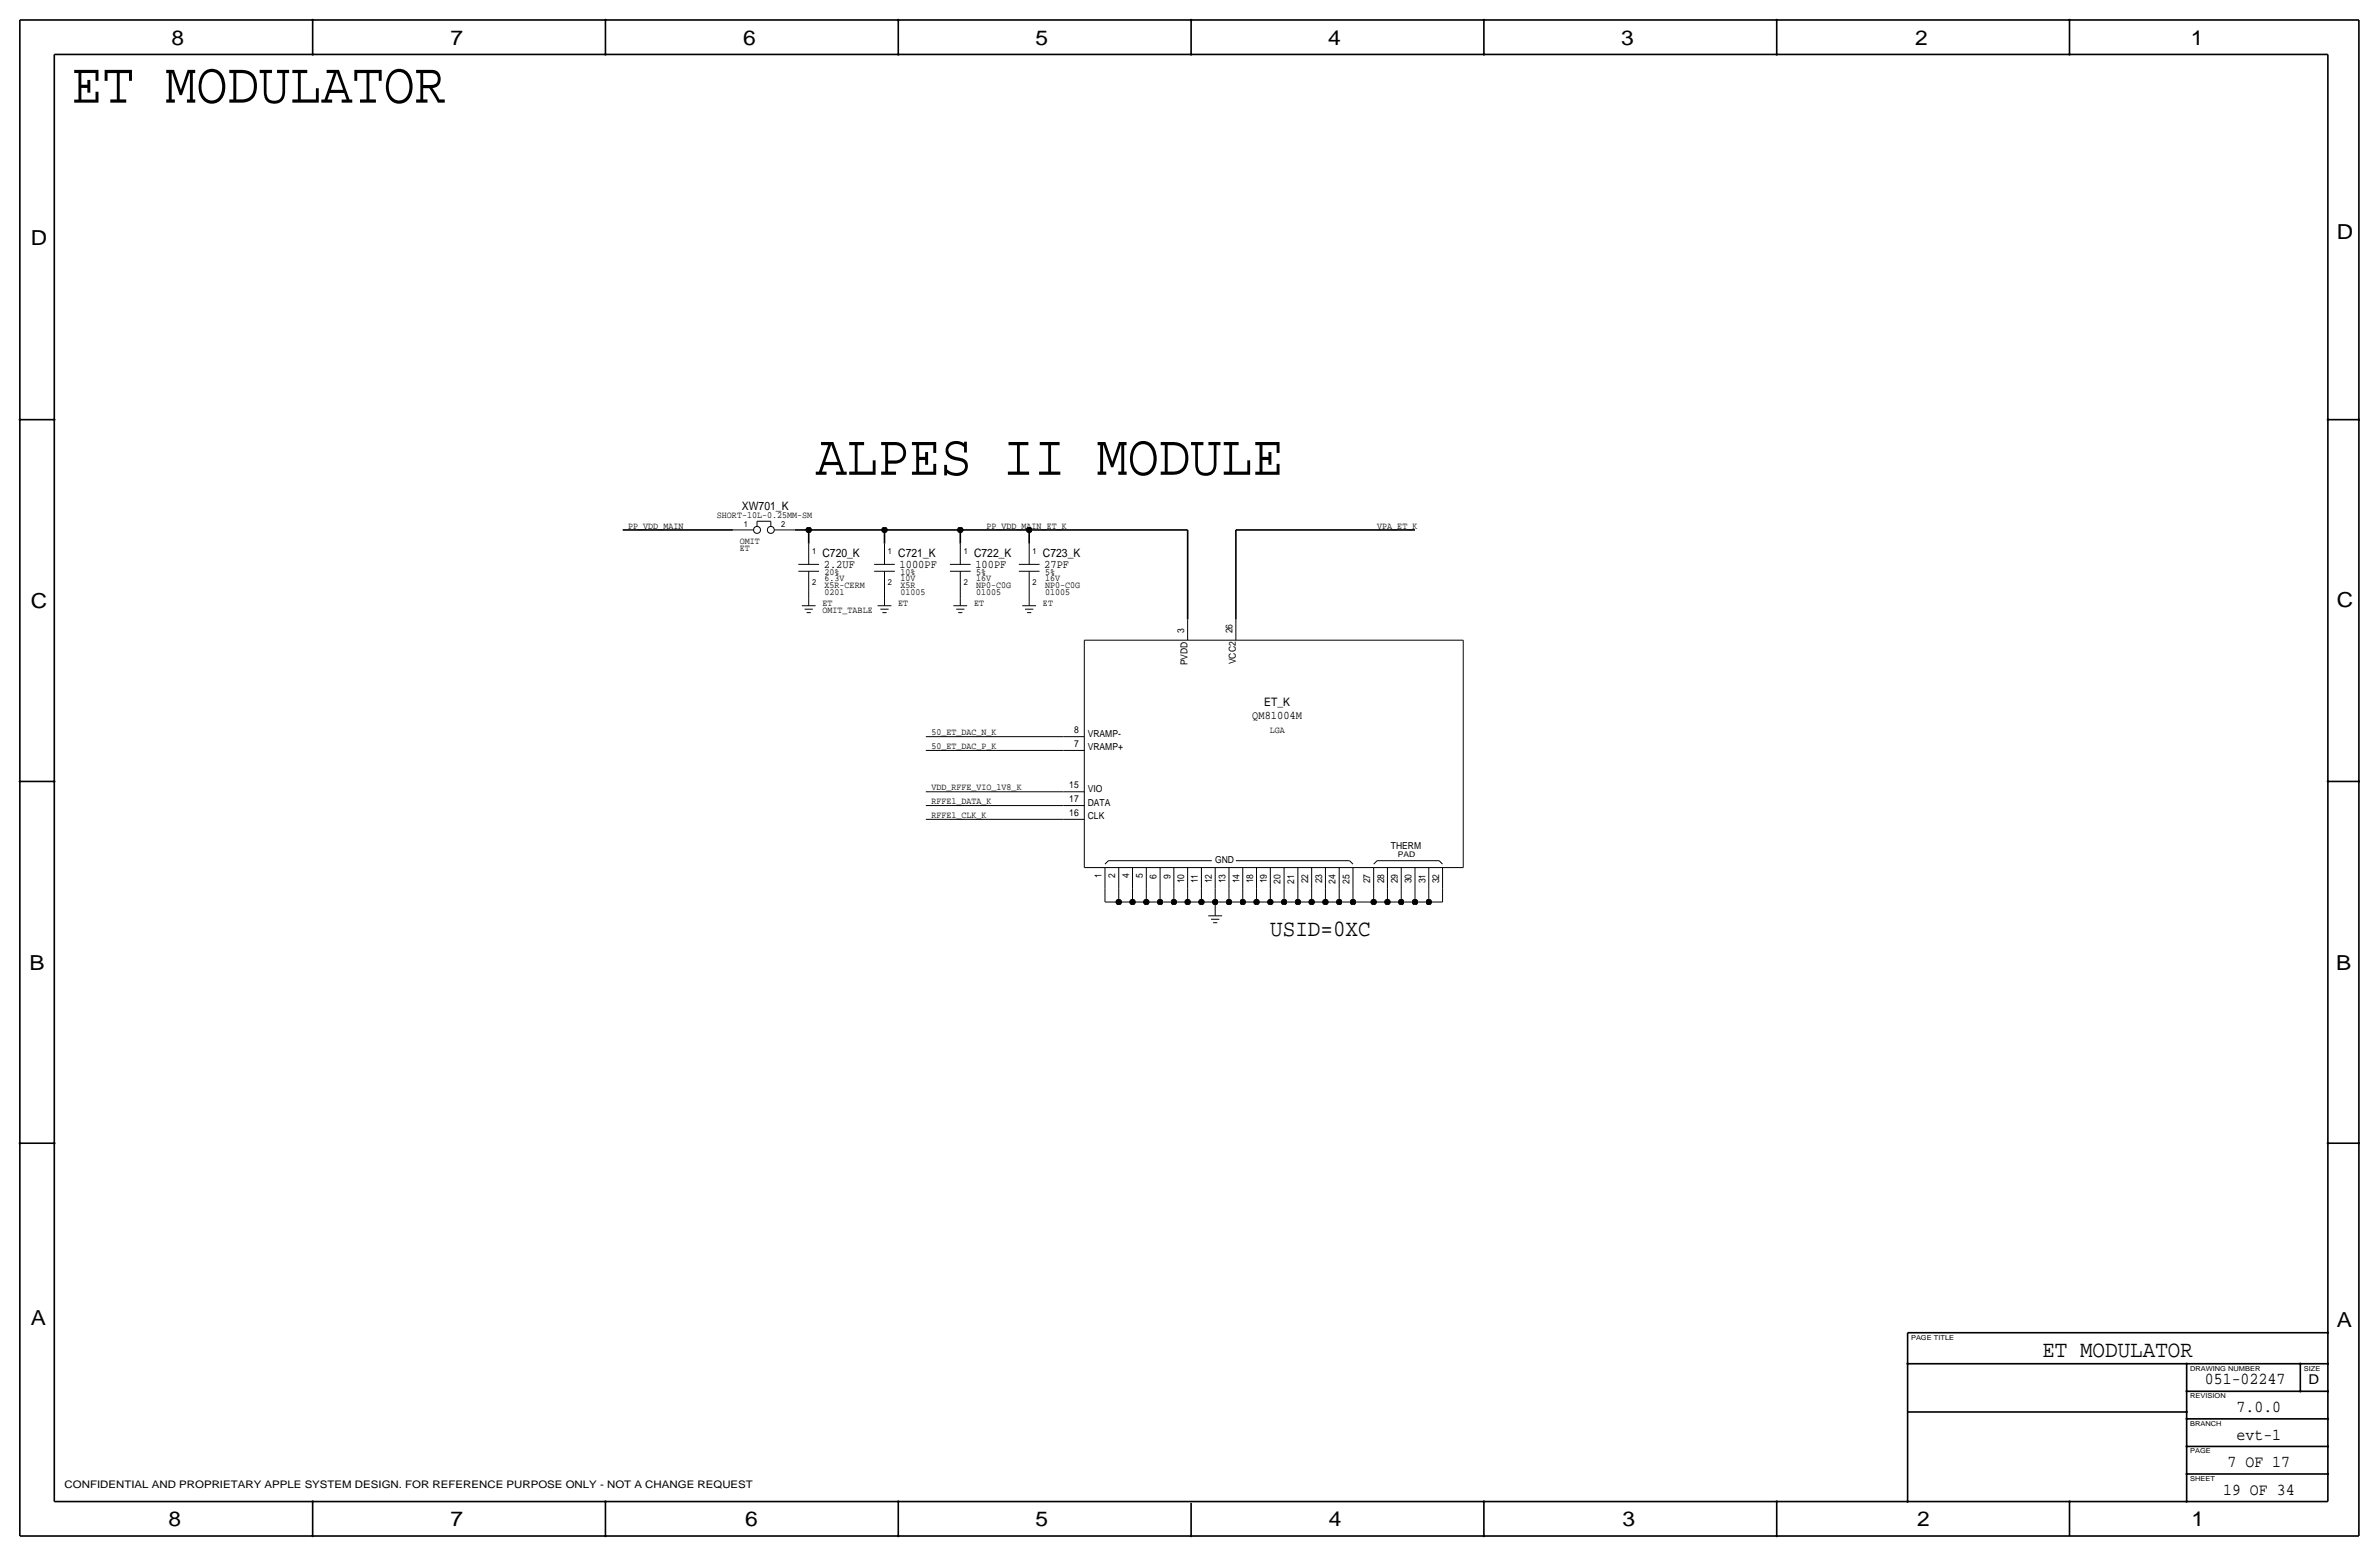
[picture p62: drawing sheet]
<svg xmlns="http://www.w3.org/2000/svg" width="877mm" height="574mm" viewBox="0 0 877 574" stroke-linecap="round" stroke-linejoin="round" font-family="sans-serif">
<defs><g id="words">
<g font-size="21.5">
<text x="26.4" y="37.8">ET MODULATOR</text>
<text x="300.7" y="175">ALPES II MODULE</text>
</g>
<g font-size="8.6">
<text x="468.3" y="345.2">USID=0XC</text>
<text x="753" y="500.1">ET MODULATOR</text>
</g>
<g font-size="7.6">
<text x="63.2" y="16.5">8</text>
<text x="166.1" y="16.5">7</text>
<text x="274" y="16.5">6</text>
<text x="381.7" y="16.5">5</text>
<text x="489.7" y="16.5">4</text>
<text x="597.6" y="16.5">3</text>
<text x="706.1" y="16.5">2</text>
<text x="807.7" y="16.5">1</text>
<text x="861.5" y="88.1">D</text>
<text x="11.4" y="90.4">D</text>
<text x="11.4" y="224.3">C</text>
<text x="861.5" y="223.8">C</text>
<text x="10.8" y="357.6">B</text>
<text x="861.3" y="357.4">B</text>
<text x="11.3" y="488.4">A</text>
<text x="861.5" y="489.2">A</text>
<text x="62.2" y="562.6">8</text>
<text x="166" y="562.6">7</text>
<text x="274.8" y="562.6">6</text>
<text x="381.7" y="562.6">5</text>
<text x="489.9" y="562.6">4</text>
<text x="598.1" y="562.6">3</text>
<text x="706.8" y="562.6">2</text>
<text x="807.9" y="562.6">1</text>
</g>
<g font-size="6.2">
<text x="812.9" y="510.3">051-02247</text>
<text x="824.5" y="520.4">7.0.0</text>
<text x="824.5" y="530.6">evt-1</text>
<text x="821.2" y="540.8">7 OF 17</text>
<text x="819.6" y="550.9">19 OF 34</text>
</g>
<text font-size="5" x="851.1" y="510.3">D</text>
<g font-size="4.3">
<text x="273.5" y="188">XW701_K</text>
<text x="303.2" y="205.5">C720_K</text>
<text x="303.7" y="209.3">2.2UF</text>
<text x="331.1" y="205.5">C721_K</text>
<text x="331.7" y="209.3">1000PF</text>
<text x="359.1" y="205.5">C722_K</text>
<text x="359.6" y="209.3">100PF</text>
<text x="384.5" y="205.5">C723_K</text>
<text x="385" y="209.3">27PF</text>
<text x="466.1" y="260.1">ET_K</text>
<text x="461.7" y="265.2">QM81004M</text>
</g>
<text font-size="3.8" x="23.8" y="548.4">CONFIDENTIAL AND PROPRIETARY APPLE SYSTEM DESIGN. FOR REFERENCE PURPOSE ONLY - NOT A CHANGE REQUEST</text>
<g font-size="3.5">
<text x="264.3" y="190.8">SHORT-10L-0.25MM-SM</text>
<text x="231.6" y="194.8">PP_VDD_MAIN</text>
<text x="363.7" y="194.8">PP_VDD_MAIN_ET_K</text>
<text x="507.7" y="194.8">VPA_ET_K</text>
<text x="272.8" y="200.4">OMIT</text>
<text x="272.8" y="202.9">ET</text>
<text x="304" y="211.8">20%</text>
<text x="304" y="214.1">6.3V</text>
<text x="331.9" y="211.8">10%</text>
<text x="331.9" y="214.1">10V</text>
<text x="359.9" y="211.8">5%</text>
<text x="359.9" y="214.1">16V</text>
<text x="385.3" y="211.8">5%</text>
<text x="385.3" y="214.1">16V</text>
<text x="304" y="216.7">X5R-CERM</text>
<text x="304" y="219.2">0201</text>
<text x="331.9" y="216.7">X5R</text>
<text x="331.9" y="219.2">01005</text>
<text x="359.9" y="216.7">NP0-C0G</text>
<text x="359.9" y="219.2">01005</text>
<text x="385.3" y="216.7">NP0-C0G</text>
<text x="385.3" y="219.2">01005</text>
<text x="303.2" y="225.8">OMIT_TABLE</text>
<text x="303.2" y="223.3">ET</text>
<text x="331.2" y="223.3">ET</text>
<text x="359.1" y="223.3">ET</text>
<text x="384.5" y="223.3">ET</text>
<text x="436.5" y="233.4" transform="rotate(-90 436.5 233.4)">3</text>
<text x="454.3" y="233.4" transform="rotate(-90 454.3 233.4)">26</text>
<text x="437.8" y="245.2" transform="rotate(-90 437.8 245.2)">PVDD</text>
<text x="455.6" y="244.9" transform="rotate(-90 455.6 244.9)">VCC2</text>
<text x="343.4" y="271">50_ET_DAC_N_K</text>
<text x="396" y="275.3">7</text>
<text x="396" y="270.2">8</text>
<text x="401" y="271.5">VRAMP-</text>
<text x="468.1" y="270.3">LGA</text>
<text x="343.4" y="276.1">50_ET_DAC_P_K</text>
<text x="401" y="276.6">VRAMP+</text>
<text x="343.4" y="291.3">VDD_RFFE_VIO_1V8_K</text>
<text x="394.2" y="290.6">15</text>
<text x="401" y="291.8">VIO</text>
<text x="343.4" y="296.4">RFFE1_DATA_K</text>
<text x="394.2" y="295.6">17</text>
<text x="401" y="296.9">DATA</text>
<text x="343.4" y="301.5">RFFE1_CLK_K</text>
<text x="394.2" y="300.7">16</text>
<text x="401" y="302">CLK</text>
<text x="448" y="318">GND</text>
<text x="512.8" y="312.9">THERM</text>
<text x="406" y="323.7" transform="rotate(-90 406 323.7)">1</text>
<text x="411.1" y="323.7" transform="rotate(-90 411.1 323.7)">2</text>
<text x="416.3" y="323.7" transform="rotate(-90 416.3 323.7)">4</text>
<text x="421.3" y="323.7" transform="rotate(-90 421.3 323.7)">5</text>
<text x="426.4" y="323.8" transform="rotate(-90 426.4 323.8)">6</text>
<text x="431.5" y="323.8" transform="rotate(-90 431.5 323.8)">9</text>
<text x="436.6" y="325.6" transform="rotate(-90 436.6 325.6)">10</text>
<text x="441.7" y="325.6" transform="rotate(-90 441.7 325.6)">11</text>
<text x="446.7" y="325.6" transform="rotate(-90 446.7 325.6)">12</text>
<text x="451.8" y="325.6" transform="rotate(-90 451.8 325.6)">13</text>
<text x="456.9" y="325.6" transform="rotate(-90 456.9 325.6)">14</text>
<text x="462" y="325.6" transform="rotate(-90 462 325.6)">18</text>
<text x="467.1" y="325.6" transform="rotate(-90 467.1 325.6)">19</text>
<text x="472.1" y="325.7" transform="rotate(-90 472.1 325.7)">20</text>
<text x="477.2" y="325.7" transform="rotate(-90 477.2 325.7)">21</text>
<text x="482.3" y="325.6" transform="rotate(-90 482.3 325.6)">22</text>
<text x="487.4" y="325.6" transform="rotate(-90 487.4 325.6)">23</text>
<text x="492.4" y="325.7" transform="rotate(-90 492.4 325.7)">24</text>
<text x="497.5" y="325.7" transform="rotate(-90 497.5 325.7)">25</text>
<text x="505.1" y="325.6" transform="rotate(-90 505.1 325.6)">27</text>
<text x="510.3" y="325.6" transform="rotate(-90 510.3 325.6)">28</text>
<text x="515.3" y="325.6" transform="rotate(-90 515.3 325.6)">29</text>
<text x="520.4" y="325.6" transform="rotate(-90 520.4 325.6)">30</text>
<text x="525.5" y="325.6" transform="rotate(-90 525.5 325.6)">31</text>
<text x="530.6" y="325.6" transform="rotate(-90 530.6 325.6)">32</text>
</g>
<g font-size="3.1">
<text x="274.3" y="194.3">1</text>
<text x="288" y="194.3">2</text>
<text x="299.4" y="204.2">1</text>
<text x="327.4" y="204.2">1</text>
<text x="355.3" y="204.2">1</text>
<text x="380.7" y="204.2">1</text>
<text x="299.4" y="215.6">2</text>
<text x="327.4" y="215.6">2</text>
<text x="355.3" y="215.6">2</text>
<text x="380.7" y="215.6">2</text>
</g>
<text font-size="2.9" x="515.3" y="316">PAD</text>
<g font-size="2.5">
<text x="704.5" y="493.8">PAGE TITLE</text>
<text x="807.4" y="505.2">DRAWING NUMBER</text>
<text x="849.3" y="505.2">SIZE</text>
<text x="807.4" y="515.4">REVISION</text>
<text x="807.4" y="525.5">BRANCH</text>
<text x="807.4" y="535.7">PAGE</text>
<text x="807.4" y="545.8">SHEET</text>
</g>
</g></defs>
<g fill="none" stroke="#000" stroke-width=".6" stroke-linecap="butt">
<path d="M7.3 7.4v558.8zM7.3 7.4h862.3zM115.3 7.4v12.7zM223.2 7.4v12.7zM331.2 7.4v12.7zM439.1 7.4v12.7zM547.1 7.4v12.7zM655 7.4v12.7zM763 7.4v12.7zM869.6 7.4v558.8zM20 20.1v533.4zM20 20.1h838.2z"/>
<path d="M858.2 20.1v533.4zM7.3 154.7h12.7zM858.2 154.7h11.4zM229.6 195.3h40.6zM293.1 195.3h5zM298.1 195.3v5.1zM298.1 195.3h28zM326.1 195.3v5.1zM326.1 195.3h27.9zM354 195.3v5.1zM354 195.3h25.4zM379.4 195.3h58.4z"/>
<path d="M379.4 195.3v5.1zM437.8 195.3v33zM455.6 195.3h66.1zM455.6 195.3v33zM7.3 288h12.7zM858.2 288h11.4zM7.3 421.4h12.7zM858.2 421.4h11.4zM703.3 491.2h154.9zM703.3 491.2v62.3zM703.3 502.7h154.9zM806.1 502.7v50.8z"/>
<path d="M806.1 512.8h52.1zM848.1 502.7v10.1zM703.3 520.4h102.8zM806.1 533.1h52.1zM806.1 523h52.1zM20 553.5h838.2zM115.3 553.5v12.7zM223.2 553.5v12.7zM331.2 553.5v12.7zM439.1 554v12.2zM547.1 553.5v12.7zM655 553.5v12.7z"/>
<path d="M763 553.5v12.7zM806.1 543.3h52.1zM7.3 566.2h862.3z"/>
</g>
<g fill="none" stroke="#000" stroke-width=".37">
<path d="M270.2 195.3h7.6zM279.1 192.1h5.1zM279.1 192.1v2zM284.2 192.1v2zM285.4 195.3h7.7zM294.3 208h7.7zM294.3 210.6h7.7zM298.1 218.2v2.5zM298.1 200.4v7.6zM298.1 210.6v7.6zM322.3 208h7.6zM322.3 210.6h7.6z"/>
<path d="M326.1 218.2v2.5zM326.1 200.4v7.6zM326.1 210.6v7.6zM350.2 208h7.6zM350.2 210.6h7.6zM354 218.2v2.5zM354 200.4v7.6zM354 210.6v7.6zM375.6 210.6h7.6zM375.6 208h7.6zM379.4 218.2v2.5zM379.4 200.4v7.6z"/>
<path d="M379.4 210.6v7.6zM295.6 223.3h5.1zM296.6 224.5h3.1zM297.4 225.8h1.5zM298.1 220.7v2.6zM323.5 223.3h5.1zM324.6 224.5h3zM325.3 225.8h1.5zM326.1 220.7v2.6zM351.5 223.3h5.1zM352.5 224.5h3zM353.3 225.8h1.5z"/>
<path d="M354 220.7v2.6zM376.9 223.3h5.1zM377.9 224.5h3.1zM378.7 225.8h1.5zM379.4 220.7v2.6zM399.7 236v83.8zM399.7 236h139.7zM437.8 228.3v7.7zM455.6 228.3v7.7zM539.4 236v83.8zM341.3 271.5h50.8zM341.3 276.6h50.8z"/>
<path d="M392.1 276.6h7.6zM392.1 271.5h7.6zM341.3 291.8h50.8zM341.3 296.9h50.8zM392.1 291.8h7.6zM392.1 296.9h7.6zM341.3 302h50.8zM392.1 302h7.6zM399.7 319.8h139.7zM407.4 319.8v7.6zM407.4 318.5l1.2-1.3zM408.6 317.2h38.1z"/>
<path d="M412.4 319.8v7.6zM417.5 319.8v7.6zM422.6 319.8v7.6zM427.7 319.8v7.6zM432.8 319.8v7.6zM437.8 319.8v7.6zM442.9 319.8v7.6zM448 319.8v7.6zM453.1 319.8v7.6zM455.6 317.2h41.9zM458.2 319.8v7.6zM463.2 319.8v7.6z"/>
<path d="M468.3 319.8v7.6zM473.4 319.8v7.6zM478.5 319.8v7.6zM483.6 319.8v7.6zM488.6 319.8v7.6zM493.7 319.8v7.6zM497.5 317.2l1.3 1.3zM498.8 319.8v7.6zM506.4 319.8v7.6zM506.4 318.5l1.3-1.3zM507.7 317.2h22.9zM511.5 319.8v7.6z"/>
<path d="M516.6 319.8v7.6zM521.7 319.8v7.6zM526.7 319.8v7.6zM530.6 317.2l1.2 1.3zM531.8 319.8v7.6zM407.4 327.4v5.1zM407.4 332.5h5zM412.4 327.4v5.1zM412.4 332.5h5.1zM417.5 332.5h5.1zM417.5 327.4v5.1zM422.6 327.4v5.1z"/>
<path d="M422.6 332.5h5.1zM427.7 327.4v5.1zM427.7 332.5h5.1zM432.8 327.4v5.1zM432.8 332.5h5zM437.8 327.4v5.1zM437.8 332.5h5.1zM442.9 327.4v5.1zM442.9 332.5h5.1zM445.5 337.6h5zM446.5 338.8h3zM448 332.5h5.1z"/>
<path d="M448 327.4v5.1zM448 332.5v2.5zM448 335v2.6zM453.1 327.4v5.1zM453.1 332.5h5.1zM458.2 327.4v5.1zM458.2 332.5h5zM463.2 327.4v5.1zM463.2 332.5h5.1zM468.3 327.4v5.1zM468.3 332.5h5.1zM473.4 327.4v5.1z"/>
<path d="M473.4 332.5h5.1zM478.5 327.4v5.1zM478.5 332.5h5.1zM483.6 327.4v5.1zM483.6 332.5h5zM488.6 327.4v5.1zM488.6 332.5h5.1zM493.7 332.5h5.1zM493.7 327.4v5.1zM498.8 327.4v5.1zM498.8 332.5h7.6zM506.4 327.4v5.1z"/>
<path d="M506.4 332.5h5.1zM511.5 327.4v5.1zM511.5 332.5h5.1zM516.6 327.4v5.1zM516.6 332.5h5.1zM521.7 332.5h5zM521.7 327.4v5.1zM526.7 327.4v5.1zM526.7 332.5h5.1zM531.8 327.4v5.1zM447.2 340.1h1.6z"/>
<circle cx="279.1" cy="195.3" r="1.28"/>
<circle cx="284.2" cy="195.3" r="1.28"/>
</g>
<g fill="#000" stroke="#000" stroke-width=".37">
<path d="M115.1 7.2h.4v.3h-.4zM115.1 19.9h.4v.3h-.4zM223 7.2h.4v.3h-.4zM223 19.9h.4v.3h-.4zM331 19.9h.4v.3h-.4zM331 7.2h.4v.3h-.4zM438.9 7.2h.4v.3h-.4zM438.9 19.9h.4v.3h-.4zM546.9 7.2h.4v.3h-.4zM546.9 19.9h.4v.3h-.4zM654.8 19.9h.4v.3h-.4zM654.8 7.2h.4v.3h-.4z"/>
<path d="M762.8 19.9h.4v.3h-.4zM762.8 7.2h.4v.3h-.4zM7.1 154.5h.4v.4h-.4zM19.8 154.5h.4v.4h-.4zM858 154.5h.4v.4h-.4zM869.5 154.5h.3v.4h-.3zM7.1 287.9h.4v.3h-.4zM19.8 287.9h.4v.3h-.4zM858 287.9h.4v.3h-.4zM869.5 287.9h.3v.3h-.3zM7.1 421.2h.4v.4h-.4zM19.8 421.2h.4v.4h-.4z"/>
<path d="M858 421.2h.4v.4h-.4zM869.5 421.2h.3v.4h-.3zM858 491.1h.4v.3h-.4zM703.1 502.5h.4v.3h-.4zM806 502.5h.3v.3h-.3zM806 512.7h.3v.3h-.3zM847.9 512.7h.3v.3h-.3zM847.9 502.5h.3v.3h-.3zM858 502.5h.4v.3h-.4zM858 512.7h.4v.3h-.4zM806 520.3h.3v.3h-.3zM806 522.8h.3v.4h-.3z"/>
<path d="M806 533h.3v.3h-.3zM858 522.8h.4v.4h-.4zM858 533h.4v.3h-.4zM115.1 553.3h.4v.3h-.4zM223 553.3h.4v.3h-.4zM331 553.3h.4v.3h-.4zM546.9 553.3h.4v.3h-.4zM654.8 553.3h.4v.3h-.4zM703.1 553.3h.4v.3h-.4zM762.8 553.3h.4v.3h-.4zM806 543.1h.3v.4h-.3zM806 553.3h.3v.3h-.3z"/>
<path d="M858 543.1h.4v.4h-.4zM115.1 566h.4v.3h-.4zM223 566h.4v.3h-.4zM331 566h.4v.3h-.4zM438.9 566h.4v.3h-.4zM546.9 566h.4v.3h-.4zM654.8 566h.4v.3h-.4z"/>
<circle cx="298.1" cy="195.3" r="1.02"/>
<circle cx="326.1" cy="195.3" r="1.02"/>
<circle cx="354" cy="195.3" r="1.02"/>
<circle cx="379.4" cy="195.3" r="1.02"/>
<circle cx="412.4" cy="332.5" r="1.02"/>
<circle cx="417.5" cy="332.5" r="1.02"/>
<circle cx="422.6" cy="332.5" r="1.02"/>
<circle cx="427.7" cy="332.5" r="1.02"/>
<circle cx="432.8" cy="332.5" r="1.02"/>
<circle cx="437.8" cy="332.5" r="1.02"/>
<circle cx="442.9" cy="332.5" r="1.02"/>
<circle cx="448" cy="332.5" r="1.02"/>
<circle cx="453.1" cy="332.5" r="1.02"/>
<circle cx="458.2" cy="332.5" r="1.02"/>
<circle cx="463.2" cy="332.5" r="1.02"/>
<circle cx="468.3" cy="332.5" r="1.02"/>
<circle cx="473.4" cy="332.5" r="1.02"/>
<circle cx="478.5" cy="332.5" r="1.02"/>
<circle cx="483.6" cy="332.5" r="1.02"/>
<circle cx="488.6" cy="332.5" r="1.02"/>
<circle cx="493.7" cy="332.5" r="1.02"/>
<circle cx="498.8" cy="332.5" r="1.02"/>
<circle cx="506.4" cy="332.5" r="1.02"/>
<circle cx="511.5" cy="332.5" r="1.02"/>
<circle cx="516.6" cy="332.5" r="1.02"/>
<circle cx="521.7" cy="332.5" r="1.02"/>
<circle cx="526.7" cy="332.5" r="1.02"/>
</g>
<use href="#words"/>
</svg>
